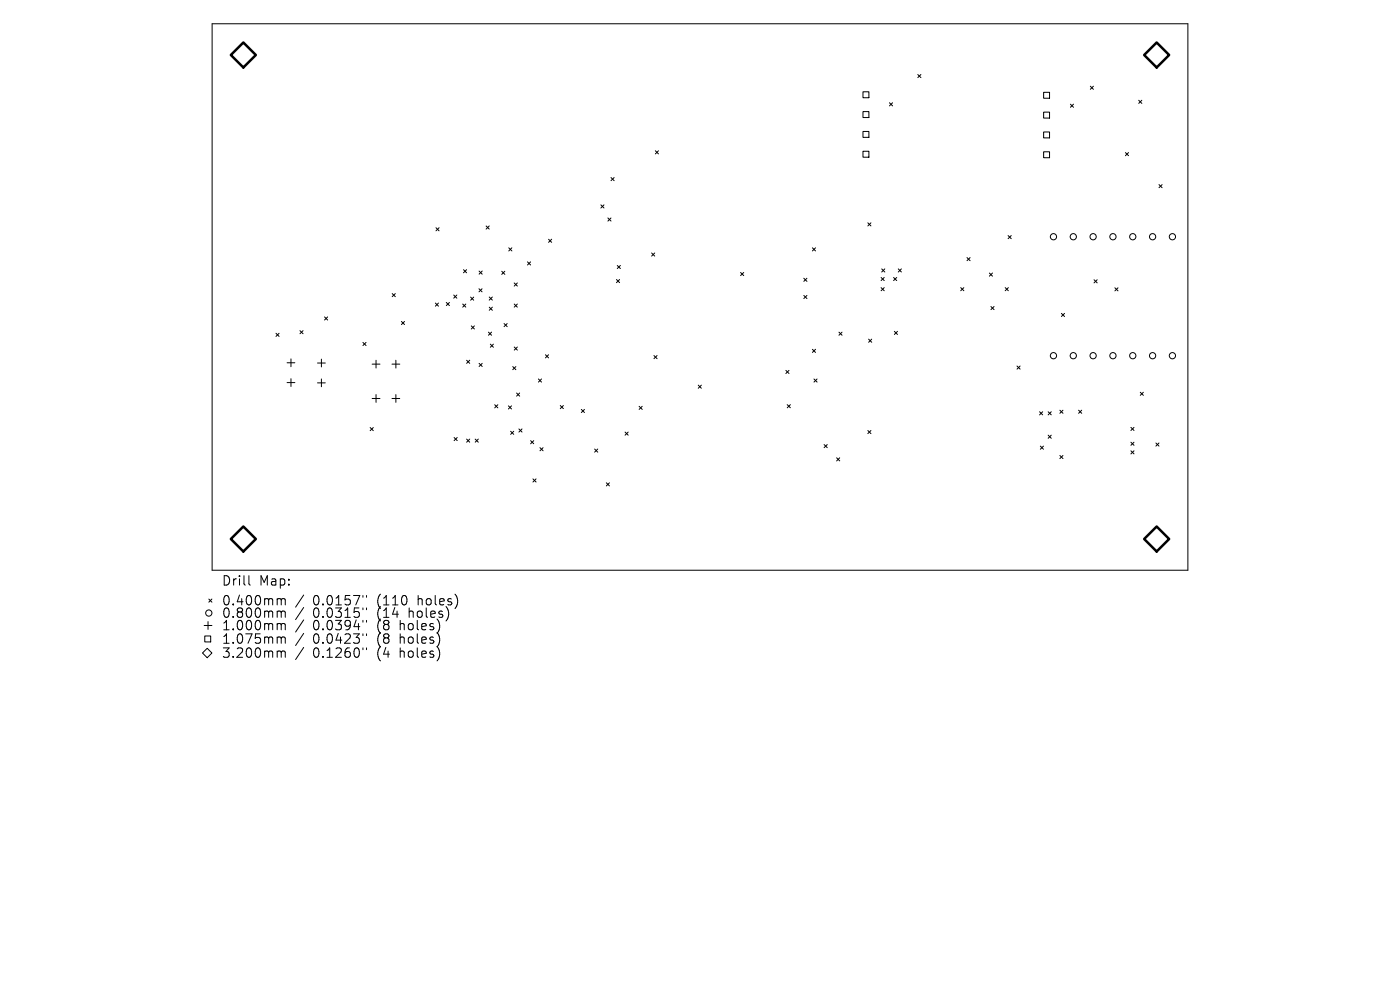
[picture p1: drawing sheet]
<svg xmlns="http://www.w3.org/2000/svg" width="297mm" height="210mm" viewBox="0 0 297 210" stroke-linecap="round" stroke-linejoin="round" font-family="sans-serif">
<defs><g id="words">
<g font-size="2.8">
<text x="47" y="124.5">Drill</text>
<text x="55" y="124.5">Map:</text>
<text x="47" y="128.7">0.400mm</text>
<text x="47" y="131.3">0.800mm</text>
<text x="66.4" y="128.7">0.0157&quot;</text>
<text x="66.4" y="131.3">0.0315&quot;</text>
<text x="80.1" y="128.7">(110</text>
<text x="80.1" y="131.3">(14</text>
<text x="87" y="131.3">holes)</text>
<text x="88.9" y="128.7">holes)</text>
<text x="47" y="134">1.000mm</text>
<text x="47" y="136.8">1.075mm</text>
<text x="66.4" y="134">0.0394&quot;</text>
<text x="66.4" y="136.8">0.0423&quot;</text>
<text x="80.1" y="134">(8</text>
<text x="80.1" y="136.8">(8</text>
<text x="85.1" y="134">holes)</text>
<text x="85.1" y="136.8">holes)</text>
<text x="47" y="139.8">3.200mm</text>
<text x="66.4" y="139.8">0.1260&quot;</text>
<text x="80.1" y="139.8">(4</text>
<text x="85.1" y="139.8">holes)</text>
</g>
</g></defs>
<g fill="none" stroke="#000" stroke-width=".21">
<path d="M45 5h207v116h-207zM183.1 19.5h1.2v1.2h-1.2zM194.7 15.8l.7 .7M195.4 15.8l-.7 .7M221.4 19.6h1.3v1.2h-1.3zM231.3 18.3l.7 .7M232 18.3l-.7 .7M129.6 37.7l.7 .6M130.3 37.7l-.7 .6M139 32l.7 .6M139.7 32l-.7 .6M183.1 23.7h1.2v1.2h-1.2z"/>
<path d="M183.1 27.9h1.2v1.2h-1.2zM183.1 32.1h1.2v1.2h-1.2zM188.7 21.8l.7 .7M189.4 21.8l-.7 .7M221.4 23.8h1.3v1.2h-1.3zM221.4 28h1.3v1.3h-1.3zM221.4 32.2h1.3v1.3h-1.3zM227.1 22.1l.6 .7M227.7 22.1l-.6 .7M238.8 32.4l.6 .6M239.4 32.4l-.6 .6M241.6 21.3l.6 .6"/>
<path d="M242.2 21.3l-.6 .6M245.9 39.2l.6 .6M246.5 39.2l-.6 .6M92.5 48.3l.6 .7M93.1 48.3l-.6 .7M98.3 57.2l.7 .7M99 57.2l-.7 .7M101.6 57.5l.7 .7M102.3 57.5l-.7 .7M103.1 47.9l.7 .7M103.8 47.9l-.7 .7M106.4 57.5l.7 .7"/>
<path d="M107.1 57.5l-.7 .7M107.9 52.6l.7 .6M108.6 52.6l-.7 .6M111.9 55.6l.7 .6M112.6 55.6l-.7 .6M116.4 50.7l.6 .7M117 50.7l-.6 .7M127.5 43.5l.6 .6M128.1 43.5l-.6 .6M129 46.2l.6 .7M129.6 46.2l-.6 .7M130.8 59.3l.6 .7"/>
<path d="M130.9 56.3l.7 .7M131.4 59.3l-.6 .7M131.6 56.3l-.7 .7M138.2 53.7l.7 .6M138.9 53.7l-.7 .6M157.1 57.8l.7 .7M157.8 57.8l-.7 .7M170.5 59l.7 .7M171.2 59l-.7 .7M172.3 52.6l.7 .6M173 52.6l-.7 .6M184.1 47.3l.7 .6"/>
<path d="M184.8 47.3l-.7 .6M186.9 58.9l.7 .6M187 57l.7 .7M187.6 58.9l-.7 .6M187.7 57l-.7 .7M189.6 58.9l.6 .6M190.2 58.9l-.6 .6M190.6 57l.6 .7M191.2 57l-.6 .7M205.1 54.6l.7 .7M205.8 54.6l-.7 .7M209.9 57.9l.7 .7"/>
<path d="M210.6 57.9l-.7 .7M213.9 50l.6 .6M214.5 50l-.6 .6M232.1 59.3l.7 .7M232.8 59.3l-.7 .7M58.5 70.7l.7 .7M59.2 70.7l-.7 .7M60.9 77h1.7M61.7 76.1v1.7M63.6 70.1l.7 .7M64.3 70.1l-.7 .7M67.4 77h1.6"/>
<path d="M68.2 76.2v1.6M68.8 67.2l.7 .7M69.5 67.2l-.7 .7M77 72.6l.7 .7M77.7 72.6l-.7 .7M78.9 77.2h1.7M79.8 76.4v1.7M83.2 77.2h1.6M83.2 62.3l.7 .6M83.9 62.3l-.7 .6M84 76.4v1.7M85.2 68.2l.6 .6"/>
<path d="M85.8 68.2l-.6 .6M92.4 64.3l.6 .6M93 64.3l-.6 .6M94.7 64.2l.6 .6M95.3 64.2l-.6 .6M96.3 62.6l.6 .7M96.9 62.6l-.6 .7M98.2 64.5l.6 .7M98.8 64.5l-.6 .7M99 76.4l.6 .7M99.6 76.4l-.6 .7M99.8 63l.7 .7"/>
<path d="M100 69.1l.6 .7M100.5 63l-.7 .7M100.6 69.1l-.6 .7M101.6 61.3l.7 .6M101.6 77.1l.7 .6M102.3 61.3l-.7 .6M102.3 77.1l-.7 .6M103.6 70.5l.7 .6M103.8 63l.7 .7M103.8 65.2l.7 .6M104 73l.7 .7M104.3 70.5l-.7 .6"/>
<path d="M104.5 63l-.7 .7M104.5 65.2l-.7 .6M104.7 73l-.7 .7M106.9 68.6l.7 .7M107.6 68.6l-.7 .7M108.8 77.8l.6 .6M109.1 64.5l.7 .7M109.1 60l.7 .7M109.1 73.6l.7 .7M109.4 77.8l-.6 .6M109.8 60l-.7 .7M109.8 64.5l-.7 .7"/>
<path d="M109.8 73.6l-.7 .7M115.7 75.3l.7 .6M116.4 75.3l-.7 .6M138.7 75.4l.7 .7M139.4 75.4l-.7 .7M166.7 78.6l.7 .6M167.4 78.6l-.7 .6M170.5 62.7l.7 .6M171.2 62.7l-.7 .6M172.3 74.1l.7 .7M173 74.1l-.7 .7M178 70.5l.6 .6"/>
<path d="M178.6 70.5l-.6 .6M184.3 71.9l.6 .7M184.9 71.9l-.6 .7M186.9 61l.7 .7M187.6 61l-.7 .7M189.7 70.3l.7 .7M190.4 70.3l-.7 .7M203.8 61l.7 .7M204.5 61l-.7 .7M210.2 65l.7 .7M210.9 65l-.7 .7M213.3 61l.6 .7"/>
<path d="M213.9 61l-.6 .7M215.8 77.6l.6 .7M216.4 77.6l-.6 .7M225.2 66.5l.6 .6M225.8 66.5l-.6 .6M236.5 61l.7 .7M237.2 61l-.7 .7M60.9 81.2h1.7M61.7 80.3v1.7M67.4 81.2h1.6M68.2 80.4v1.6M78.5 90.7l.7 .7"/>
<path d="M78.9 84.5h1.7M79.2 90.7l-.7 .7M79.8 83.7v1.7M83.2 84.5h1.6M84 83.7v1.7M96.3 92.8l.7 .7M97 92.8l-.7 .7M99 93.1l.6 .7M99.6 93.1l-.6 .7M100.8 93.1l.7 .7M101.5 93.1l-.7 .7M104.9 85.9l.7 .6"/>
<path d="M105.6 85.9l-.7 .6M107.9 86.1l.6 .7M108.3 91.5l.7 .6M108.5 86.1l-.6 .7M109 91.5l-.7 .6M109.6 83.4l.6 .6M110.1 91l.6 .7M110.2 83.4l-.6 .6M110.7 91l-.6 .7M112.6 93.5l.6 .6M113.2 93.5l-.6 .6M114.2 80.4l.7 .7"/>
<path d="M114.6 95l.6 .6M114.9 80.4l-.7 .7M115.2 95l-.6 .6M118.9 86l.6 .7M119.5 86l-.6 .7M123.3 86.8l.7 .7M124 86.8l-.7 .7M126.1 95.3l.7 .6M126.8 95.3l-.7 .6M132.6 91.7l.7 .6M133.3 91.7l-.7 .6M135.6 86.2l.6 .6"/>
<path d="M136.2 86.2l-.6 .6M148.1 81.7l.7 .7M148.8 81.7l-.7 .7M167 85.8l.7 .7M167.7 85.8l-.7 .7M172.7 80.4l.6 .7M173.3 80.4l-.6 .7M174.8 94.3l.7 .7M175.5 94.3l-.7 .7M177.5 97.1l.6 .7M178.1 97.1l-.6 .7M184.1 91.3l.7 .7"/>
<path d="M184.8 91.3l-.7 .7M220.5 87.3l.7 .7M220.7 94.6l.7 .7M221.2 87.3l-.7 .7M221.4 94.6l-.7 .7M222.4 87.3l.6 .7M222.4 92.3l.6 .7M223 87.3l-.6 .7M223 92.3l-.6 .7M224.8 87l.7 .7M224.8 96.6l.7 .7M225.5 87l-.7 .7"/>
<path d="M225.5 96.6l-.7 .7M228.8 87l.7 .7M229.5 87l-.7 .7M239.9 90.7l.7 .6M239.9 93.8l.7 .7M239.9 95.6l.7 .7M240.6 90.7l-.7 .6M240.6 93.8l-.7 .7M240.6 95.6l-.7 .7M241.9 83.2l.7 .7M242.6 83.2l-.7 .7M245.2 94l.7 .6"/>
<path d="M245.9 94l-.7 .6M113.1 101.6l.6 .6M113.7 101.6l-.6 .6M128.6 102.4l.7 .7M129.3 102.4l-.7 .7M43 138.5l1-1 1 1-1 1zM43.3 132.7h1.7M43.4 134.9h1.3v1.3h-1.3zM44.1 131.9v1.6M44.3 127.1l.7 .6M45 127.1l-.7 .6M52.8 122.1v1.7l.3 .3"/>
<path d="M59.1 127l.5 .1 .1 .2M59.1 129.6h.3l.3 .3M59.1 132.3h.3l.3 .3M59.1 135.1l.5 .1 .1 .2M59.1 138.1l.5 .1 .1 .2M59.7 127.3l.2-.3 .5 .1 .1 1.2M59.7 127.3v1M59.7 129.9v1.1M59.7 132.6v1M59.7 135.4v1.1M59.7 138.4v1M59.7 129.9l.2-.3 .5 .1 .1 1.3"/>
<path d="M59.7 132.6l.2-.3 .5 .1 .1 1.2M59.7 135.4l.2-.3 .5 .1 .1 1.3M59.7 138.4l.2-.3 .5 .1 .1 1.2M64.4 126.2l-1.7 2.6M64.4 128.9l-1.7 2.5M64.4 131.5l-1.7 2.6M64.4 134.4l-1.7 2.5M64.4 137.3l-1.7 2.6M77 126.3v.4M77 129v.3M77 131.6v.4M77 134.5v.3"/>
<path d="M77 137.4v.4M77.8 126.3v.4M77.8 129v.3M77.8 131.6v.4M77.8 134.5v.3M77.8 137.4v.4"/>
<circle cx="223.5" cy="50.2" r=".66"/>
<circle cx="227.7" cy="50.2" r=".66"/>
<circle cx="231.9" cy="50.2" r=".66"/>
<circle cx="236.1" cy="50.2" r=".66"/>
<circle cx="240.3" cy="50.2" r=".66"/>
<circle cx="244.5" cy="50.2" r=".66"/>
<circle cx="248.7" cy="50.2" r=".66"/>
<circle cx="223.5" cy="75.5" r=".66"/>
<circle cx="227.7" cy="75.5" r=".66"/>
<circle cx="231.9" cy="75.5" r=".66"/>
<circle cx="236.1" cy="75.5" r=".66"/>
<circle cx="240.3" cy="75.5" r=".66"/>
<circle cx="244.5" cy="75.5" r=".66"/>
<circle cx="248.7" cy="75.5" r=".66"/>
<circle cx="44.3" cy="130" r=".66"/>
</g>
<path d="M51.6 9l2.7 2.7-2.7 2.6-2.6-2.6zM242.7 11.7l2.7-2.7 2.6 2.7-2.6 2.6zM51.6 111.7l2.7 2.6-2.7 2.7-2.6-2.7zM242.7 114.3l2.7-2.6 2.6 2.6-2.6 2.7z" fill="none" stroke="#000" stroke-width=".53"/>
<use href="#words"/>
</svg>
